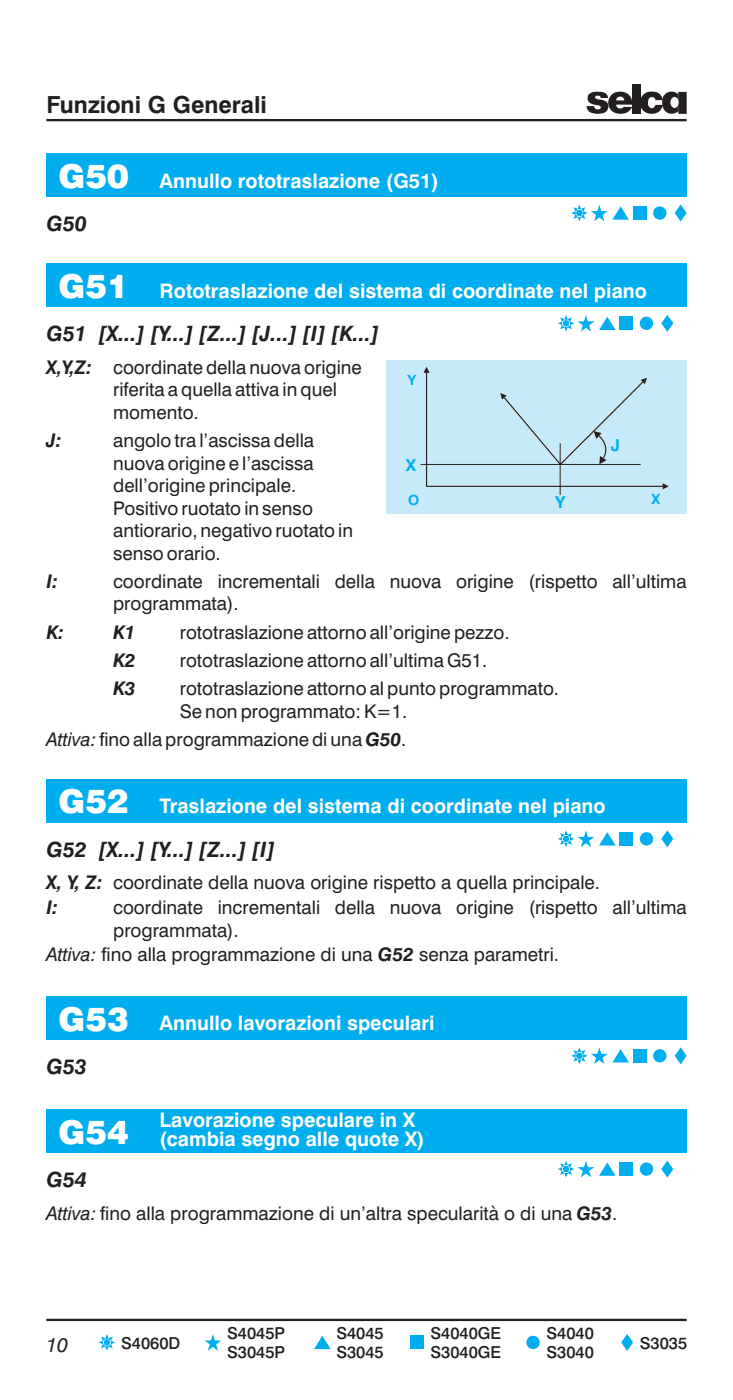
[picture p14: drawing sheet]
<svg xmlns="http://www.w3.org/2000/svg" width="110mm" height="210mm" viewBox="0 0 110 210" stroke-linecap="round" stroke-linejoin="round" font-family="sans-serif">
<defs><g id="words">
<g font-size="4.9" fill="#fff">
<text x="8.8" y="28.2">G50</text>
<text x="8.8" y="28.2">G26</text>
<text x="8.8" y="44.7">G51</text>
<text x="8.8" y="122">G52</text>
<text x="8.8" y="154.6">G53</text>
<text x="8.8" y="154.6">G26</text>
<text x="8.8" y="171.6">G54</text>
<text x="8.8" y="171.6">G26</text>
</g>
<text font-size="3.5" fill="#231f20" x="7" y="17">Funzioni G Generali</text>
<g font-size="3.2" fill="#231f20">
<text x="7" y="34.7">G50</text>
<text x="7" y="51.2">G51 [X...] [Y...] [Z...] [J...] [I] [K...]</text>
<text x="7" y="128.5">G52 [X...] [Y...] [Z...] [I]</text>
<text x="7" y="161.1">G53</text>
<text x="7" y="178.1">G54</text>
</g>
<g font-size="3" fill="#fff">
<text x="23.9" y="28.1">Annullo rototraslazione (G51)</text>
<text x="23.9" y="44.7">Rototraslazione del sistema di coordinate nel piano</text>
<text x="23.9" y="122">Traslazione del sistema di coordinate nel piano</text>
<text x="23.9" y="154.6">Annullo lavorazioni speculari</text>
<text x="23.9" y="169.1">Lavorazione speculare in X</text>
<text x="23.9" y="172">(cambia segno alle quote X)</text>
</g>
<text font-size="3" fill="#231f20" x="6.9" y="202.9">10</text>
<g font-size="2.8" fill="#231f20">
<text x="7" y="56.1">X,Y,Z:</text>
<text x="17" y="56.1">coordinatedellanuovaorigine</text>
<text x="17" y="59.5">riferitaaquellaattivainquel</text>
<text x="17" y="62.8">momento.</text>
<text x="7" y="67.1">J:</text>
<text x="17" y="67.1">angolotral’ascissadella</text>
<text x="17" y="70.5">nuovaorigineel’ascissa</text>
<text x="17" y="73.8">dell’origineprincipale.</text>
<text x="17" y="77.2">Positivoruotatoinsenso</text>
<text x="17" y="80.6">antiorario,negativoruotatoin</text>
<text x="17" y="84">sensoorario.</text>
<text x="7" y="88.2">I:</text>
<text x="17" y="88.2">coordinate</text>
<text x="32.6" y="88.2">incrementali</text>
<text x="50.2" y="88.2">della</text>
<text x="58.4" y="88.2">nuova</text>
<text x="68.4" y="88.2">origine</text>
<text x="79.3" y="88.2">(rispetto</text>
<text x="91.8" y="88.2">all’ultima</text>
<text x="7" y="95.8">K:</text>
<text x="17" y="95.8">K1</text>
<text x="17" y="91.6">programmata).</text>
<text x="27" y="95.8">rototraslazioneattornoall’originepezzo.</text>
<text x="17" y="100">K2</text>
<text x="27" y="100">rototraslazioneattornoall’ultimaG51.</text>
<text x="17" y="104.3">K3</text>
<text x="27" y="104.3">rototraslazioneattornoalpuntoprogrammato.</text>
<text x="27" y="107.7">Senonprogrammato:K=1.</text>
<text x="7" y="111.9">Attiva:finoallaprogrammazionediunaG50.</text>
<text x="7" y="133.4">X, Y, Z: coordinate della nuova origine rispetto a quella principale.</text>
<text x="7" y="137.1">I:</text>
<text x="17" y="137.1">coordinate</text>
<text x="32.7" y="137.1">incrementali</text>
<text x="50.2" y="137.1">della</text>
<text x="58.5" y="137.1">nuova</text>
<text x="68.4" y="137.1">origine</text>
<text x="79.3" y="137.1">(rispetto</text>
<text x="91.8" y="137.1">all’ultima</text>
<text x="17" y="140.5">programmata).</text>
<text x="7" y="144.3">Attiva: fino alla programmazione di una G52 senza parametri.</text>
<text x="7" y="183">Attiva: fino alla programmazione di un’altra specularità o di una G53.</text>
</g>
<g font-size="2.5" fill="#00aeef">
<text x="60.8" y="70.7">X</text>
<text x="91.6" y="67.7">J</text>
<text x="83.2" y="76.2">Y</text>
</g>
<g font-size="2.5" fill="#231f20">
<text x="18.2" y="202.4">S4060D</text>
<text x="34.1" y="200.8">S4045P</text>
<text x="34.1" y="203.8">S3045P</text>
<text x="50.4" y="200.8">S4045</text>
<text x="50.4" y="203.8">S3045</text>
<text x="64.5" y="200.8">S4040GE</text>
<text x="64.5" y="203.8">S3040GE</text>
<text x="81.9" y="200.8">S4040</text>
<text x="81.9" y="203.8">S3040</text>
<text x="95.9" y="202.4">S3035</text>
</g>
<g font-size="2.1" fill="#00aeef">
<text x="61.1" y="57.8">Y</text>
<text x="61.2" y="75.8">O</text>
<text x="97.7" y="75.6">X</text>
</g>
</g></defs>
<path d="M7 198h96" fill="none" stroke="#231f20" stroke-width=".35"/>
<g fill="#00aeef">
<path d="M94 200.1l.9 1.3-.9 1.3-.9-1.3z" fill-rule="evenodd"/>
<path d="M48.3 200.4l1.3 2h-2.5z" fill-rule="evenodd"/>
<path d="M15.1 200.5l2.2 .9-2.2 .9 .9-2.1 .9 2.1-2.1-.9 2.1-.9-.9 2.2z" fill-rule="evenodd"/>
<path d="M84 125l2.1 .8-2.1 .9 .9-2.1 .9 2.1-2.2-.9 2.2-.8-.9 2.1z" fill-rule="evenodd"/>
<path d="M91.1 124.9l1.2 2h-2.5z" fill-rule="evenodd"/>
<path d="M100.1 124.6l.9 1.2-.9 1.3-.9-1.3z" fill-rule="evenodd"/>
<path d="M86 157.5l2.1 .9-2.1 .9 .9-2.1 .9 2.1-2.2-.9 2.2-.9-.9 2.1z" fill-rule="evenodd"/>
<path d="M93.1 157.4l1.2 2h-2.5z" fill-rule="evenodd"/>
<path d="M102.1 157.1l.9 1.3-.9 1.3-.9-1.3z" fill-rule="evenodd"/>
<path d="M84 174.5l2.1 .9-2.1 .9 .9-2.1 .9 2.1-2.2-.9 2.2-.9-.9 2.1z" fill-rule="evenodd"/>
<path d="M91.1 174.4l1.2 2h-2.5z" fill-rule="evenodd"/>
<path d="M100.1 174.1l.9 1.3-.9 1.3-.9-1.3z" fill-rule="evenodd"/>
<path d="M84 47.6l2.1 .9-2.1 .9 .9-2.1 .9 2.1-2.2-.9 2.2-.9-.9 2.2z" fill-rule="evenodd"/>
<path d="M91.1 47.5l1.2 2h-2.5z" fill-rule="evenodd"/>
<path d="M100.1 47.2l.9 1.3-.9 1.3-.9-1.3z" fill-rule="evenodd"/>
<circle cx="79.9" cy="201.4" r="1"/>
<circle cx="96.9" cy="125.9" r="1"/>
<circle cx="98.9" cy="158.4" r="1"/>
<circle cx="96.9" cy="175.4" r="1"/>
<circle cx="96.9" cy="48.5" r="1"/>
</g>
<g fill="#00aeef">
<path d="M30.7 201.1h.9l.3-.9 .3 .9h1l-.8 .6 .3 1-.8-.6-.8 .6 .3-1z"/>
<path d="M61.5 200.4h2v2h-2z"/>
<path d="M7 116.9h96v6.5h-96z"/>
<path d="M86.6 125.6h1l.3-1 .3 1h.9l-.8 .5 .3 1-.7-.6-.8 .6 .3-1z"/>
<path d="M92.9 124.9h2v2h-2z"/>
<path d="M7 149.5h96v6.5h-96z"/>
<path d="M88.6 158.1h1l.3-.9 .3 .9h.9l-.8 .6 .3 .9-.7-.5-.8 .5 .3-.9z"/>
<path d="M94.9 157.4h2v2h-2z"/>
<path d="M7 166.5h96v6.5h-96z"/>
<path d="M86.6 175.1h1l.3-.9 .3 .9h.9l-.8 .6 .3 .9-.7-.5-.8 .5 .3-.9z"/>
<path d="M92.9 174.4h2v2h-2z"/>
<path d="M7 39.5h96v6.5h-96z"/>
<path d="M86.6 48.2h1l.3-.9 .3 .9h.9l-.8 .6 .3 1-.7-.6-.8 .6 .3-1z"/>
<path d="M92.9 47.5h2v2h-2z"/>
</g>
<path d="M58 54h45v23h-45z" fill="#c7eafb"/>
<path d="M63.1 69.7h33M84 66.5v7.8" fill="none" stroke="#231f20" stroke-width=".15"/>
<path d="M89.8 65.4a2.61 2.61 0 0 1 .7 3.3" fill="none" stroke="#231f20" stroke-width=".18"/>
<g fill="#231f20">
<path d="M89 64.7l1.2 .3-.8 .8z"/>
<path d="M90 68.4l.9 .6-1 .7z"/>
</g>
<path d="M64 55.9v17.1" fill="none" stroke="#231f20" stroke-width=".18"/>
<path d="M64 55l.4 .9h-.9z" fill="#231f20"/>
<path d="M64 73h35.4" fill="none" stroke="#231f20" stroke-width=".18"/>
<path d="M99.3 72.5l1 .5-1 .4z" fill="#231f20"/>
<path d="M96.4 57.3l-12.4 12.4" fill="none" stroke="#231f20" stroke-width=".18"/>
<path d="M96 57l1-.3-.3 1z" fill="#231f20"/>
<path d="M75.6 59.6l8.4 10.1" fill="none" stroke="#231f20" stroke-width=".18"/>
<path d="M75 58.9l1 .5-.7 .6z" fill="#231f20"/>
<path d="M7 18h96" fill="none" stroke="#231f20" stroke-width=".35"/>
<path d="M94.8 12.7h1.2v4.4h-1.2z" fill="#231f20"/>
<g fill="#231f20">
<path d="M91.6 14.4a1.73 1.73 0 0 0-.1 2.1 1.73 1.73 0 0 0 2.1 .5 1.81 1.81 0 0 0 1.2-1h-1.3a.62 .62 0 0 1-.7 .3 .62 .62 0 0 1-.4-.6h2.4a1.84 1.84 0 0 0-1.1-1.9 1.84 1.84 0 0 0-2.1 .6zM92.5 14.7a.6 .6 0 0 1 .6-.2 .6 .6 0 0 1 .5 .6h-1.2z" fill-rule="evenodd"/>
<path d="M88.3 14.2a2.37 2.37 0 0 1 2.7 0l.2 .5h-1.1l-.1-.1a.46 .46 0 0 0-.8 0l.3 .3a1.63 1.63 0 0 1 1.7 .8 1.13 1.13 0 0 1-1.2 1.4 1.76 1.76 0 0 1-2-.8v-.4h1.1a.55 .55 0 0 0 .3 .5 .55 .55 0 0 0 .6-.1l.1-.2-.2-.2-1-.2a.92 .92 0 0 1-.6-1.5z" fill-rule="evenodd"/>
<path d="M96.4 14.3a1.81 1.81 0 0 1 2.9 .4v.3h-1a.58 .58 0 0 0-.7-.4 .58 .58 0 0 0-.4 .7 .66 .66 0 0 0 .7 .9l.4-.5h1.1a1.72 1.72 0 0 1-2.5 1.2 1.72 1.72 0 0 1-.5-2.6z" fill-rule="evenodd"/>
<path d="M101.7 13.8h1.3v3.3h-1.3z" fill-rule="evenodd"/>
<path d="M99.7 14.1a1.46 1.46 0 0 1 2 .1v.9a.62 .62 0 0 0-.8-.5 .62 .62 0 0 0-.4 .8 .62 .62 0 0 0 .5 .8 .62 .62 0 0 0 .7-.5v1a1.48 1.48 0 0 1-1.7 .2 1.48 1.48 0 0 1-.7-1.6v-.5z" fill-rule="evenodd"/>
</g>
<g fill="#00aeef">
<path d="M7 23h96v6.5h-96z"/>
<path d="M88.6 31.7h1l.3-1 .3 1h.9l-.8 .6 .3 .9-.7-.6-.8 .6 .3-.9z"/>
<path d="M94.9 31h2v2h-2z"/>
</g>
<g fill="#00aeef">
<path d="M86 31.1l2.1 .9-2.1 .8 .9-2.1 .9 2.1-2.2-.8 2.2-.9-.9 2.1z" fill-rule="evenodd"/>
<path d="M93.1 31l1.2 2h-2.5z" fill-rule="evenodd"/>
<path d="M102.1 30.7l.9 1.3-.9 1.2-.9-1.2z" fill-rule="evenodd"/>
<circle cx="98.9" cy="32" r="1"/>
</g>
<use href="#words"/>
</svg>
